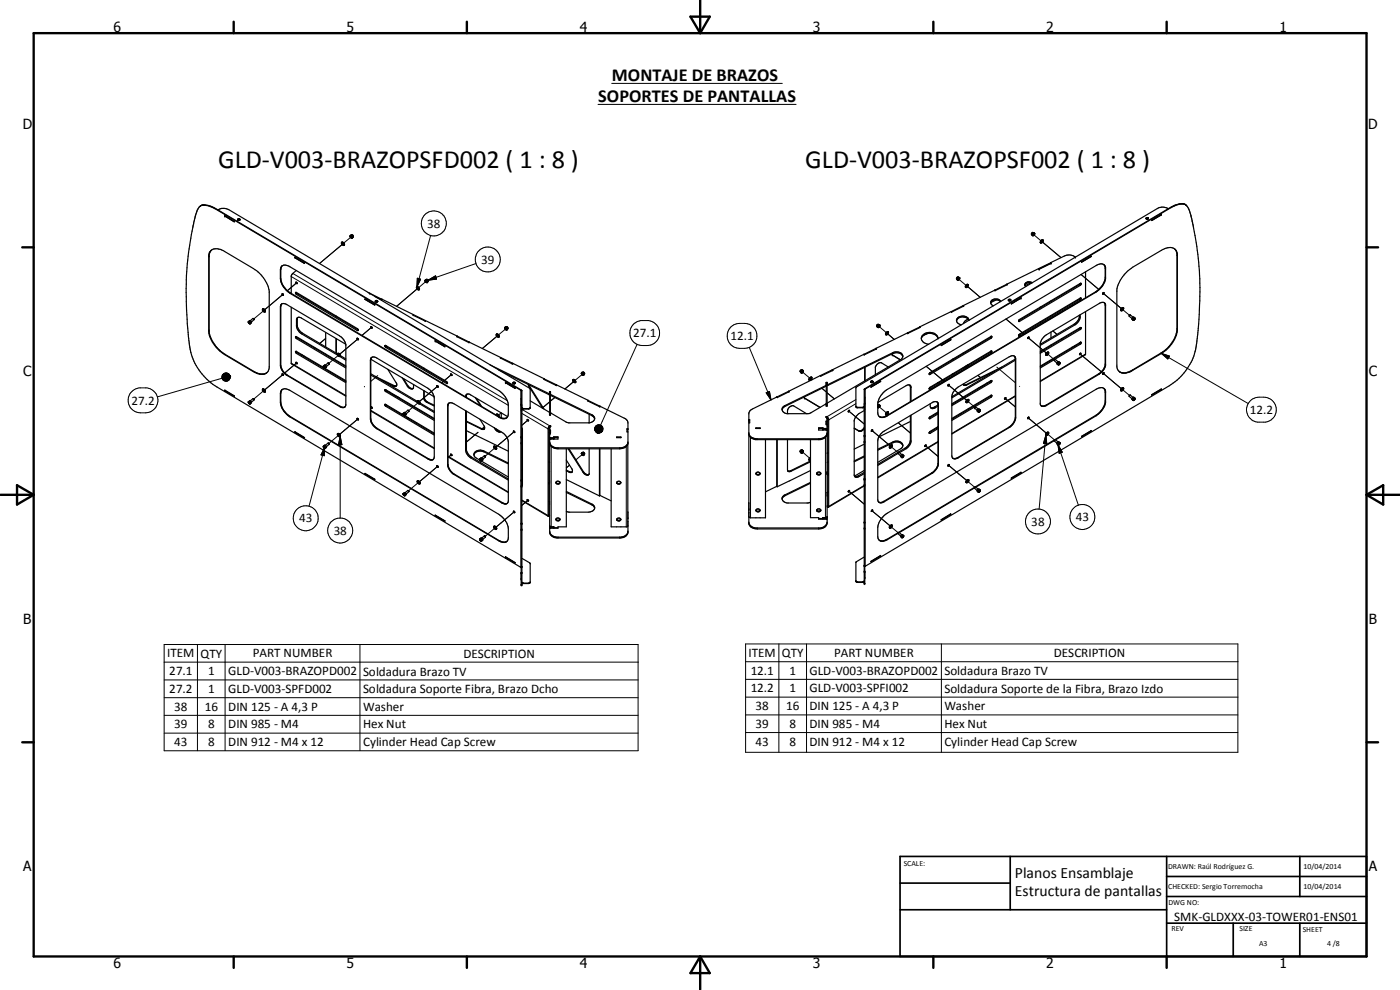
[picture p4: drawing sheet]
<svg xmlns="http://www.w3.org/2000/svg" width="420mm" height="297mm" viewBox="0 0 420 297" stroke-linecap="round" stroke-linejoin="round" font-family="sans-serif">
<defs><g id="words">
<g font-size="7.9">
<text x="65.4" y="50.5">GLD-V003-BRAZOPSFD002 ( 1 : 8 )</text>
<text x="241.7" y="50.4">GLD-V003-BRAZOPSF002 ( 1 : 8 )</text>
</g>
<g font-size="5.5">
<text x="183.6" y="24.3">MONTAJE DE BRAZOS</text>
<text x="179.5" y="30.6">SOPORTES DE PANTALLAS</text>
</g>
<g font-size="4.7">
<text x="304.6" y="263.5">Planos Ensamblaje</text>
<text x="304.6" y="268.9">Estructura de pantallas</text>
</g>
<g font-size="4.2">
<text x="34" y="9.6">6</text>
<text x="104" y="9.6">5</text>
<text x="174" y="9.6">4</text>
<text x="244" y="9.6">3</text>
<text x="314" y="9.6">2</text>
<text x="384" y="9.6">1</text>
<text x="6.8" y="38.7">D</text>
<text x="410.6" y="38.7">D</text>
<text x="7" y="112.9">C</text>
<text x="410.8" y="112.9">C</text>
<text x="7" y="187.1">B</text>
<text x="410.8" y="187.1">B</text>
<text x="7" y="261.4">A</text>
<text x="410.8" y="261.4">A</text>
<text x="34" y="290.4">6</text>
<text x="104" y="290.4">5</text>
<text x="174" y="290.4">4</text>
<text x="244" y="290.4">3</text>
<text x="314" y="290.4">2</text>
<text x="384" y="290.4">1</text>
</g>
<g font-size="3.9">
<text x="128.2" y="68.3">38</text>
<text x="144.4" y="79.2">39</text>
<text x="190" y="101.2">27.1</text>
<text x="219.2" y="102.1">12.1</text>
<text x="39.4" y="121.4">27.2</text>
<text x="375.1" y="124.2">12.2</text>
<text x="89.8" y="156.8">43</text>
<text x="100.1" y="160.4">38</text>
<text x="309.5" y="157.7">38</text>
<text x="322.8" y="156.4">43</text>
<text x="50.2" y="197.3">ITEM</text>
<text x="60.2" y="197.3">QTY</text>
<text x="75.9" y="197.3">PART NUMBER</text>
<text x="139.1" y="197.3">DESCRIPTION</text>
<text x="224.7" y="197.1">ITEM</text>
<text x="234.6" y="197.1">QTY</text>
<text x="250.3" y="197.1">PART NUMBER</text>
<text x="316.3" y="197.1">DESCRIPTION</text>
<text x="50.8" y="202.6">27.1</text>
<text x="62.4" y="202.6">1</text>
<text x="68.5" y="202.6">GLD-V003-BRAZOPD002</text>
<text x="109" y="202.7">Soldadura Brazo TV</text>
<text x="225.3" y="202.5">12.1</text>
<text x="236.9" y="202.4">1</text>
<text x="242.9" y="202.5">GLD-V003-BRAZOPD002</text>
<text x="283.4" y="202.6">Soldadura Brazo TV</text>
<text x="50.8" y="207.9">27.2</text>
<text x="62.4" y="207.9">1</text>
<text x="68.5" y="207.9">GLD-V003-SPFD002</text>
<text x="109" y="208">Soldadura Soporte Fibra, Brazo Dcho</text>
<text x="225.3" y="207.8">12.2</text>
<text x="236.9" y="207.8">1</text>
<text x="242.9" y="207.8">GLD-V003-SPFI002</text>
<text x="283.4" y="207.9">Soldadura Soporte de la Fibra, Brazo Izdo</text>
<text x="52.3" y="213.3">38</text>
<text x="61.5" y="213.3">16</text>
<text x="68.5" y="213.3">DIN 125 - A 4,3 P</text>
<text x="109" y="213.4">Washer</text>
<text x="226.8" y="213.1">38</text>
<text x="235.9" y="213.1">16</text>
<text x="242.9" y="213.1">DIN 125 - A 4,3 P</text>
<text x="283.4" y="213.1">Washer</text>
<text x="52.3" y="218.6">39</text>
<text x="62.4" y="218.6">8</text>
<text x="68.5" y="218.6">DIN 985 - M4</text>
<text x="109" y="218.6">Hex Nut</text>
<text x="226.8" y="218.4">39</text>
<text x="236.9" y="218.4">8</text>
<text x="242.9" y="218.4">DIN 985 - M4</text>
<text x="283.4" y="218.4">Hex Nut</text>
<text x="52.3" y="223.9">43</text>
<text x="62.4" y="223.9">8</text>
<text x="68.5" y="223.9">DIN 912 - M4 x 12</text>
<text x="109" y="223.9">Cylinder Head Cap Screw</text>
<text x="226.8" y="223.7">43</text>
<text x="236.9" y="223.7">8</text>
<text x="242.9" y="223.7">DIN 912 - M4 x 12</text>
<text x="283.4" y="223.8">Cylinder Head Cap Screw</text>
<text x="352.4" y="276.3">SMK-GLDXXX-03-TOWER01-ENS01</text>
</g>
<g font-size="2.4">
<text x="271.2" y="259.7">SCALE:</text>
<text x="350.6" y="260.8">DRAWN: Raúl Rodríguez G.</text>
<text x="391.2" y="260.6">10/04/2014</text>
<text x="350.6" y="266.9">CHECKED: Sergio Torremocha</text>
<text x="391.2" y="266.7">10/04/2014</text>
<text x="350.6" y="271.4">DWG NO:</text>
<text x="351.6" y="279.3">REV</text>
<text x="372" y="279.4">SIZE</text>
<text x="391" y="279.6">SHEET</text>
<text x="377.9" y="283.8">A3</text>
<text x="398.3" y="283.8">4 /8</text>
</g>
</g></defs>
<g fill="none" stroke="#000" stroke-width=".3">
<path d="M179.5 31.3h59.4M183.6 25h51.2M62.8 77h-.2M64.7 62.6l-.1 .1M103 73.1l-7.1 6M105.5 71l-2.3 1.9M129.2 70.7l-4.1 15.4M142.8 79.1l-14.3 5M310.1 70.3l2.3 1.9M312.6 72.4l5.8 4.9M351.3 62.2l.1 .1M353.2 76.6l.1 .1"/>
<path d="M354.9 61.1l.1 .1M62.8 99.1h-.2M74.6 96.4l.5 .4M75.1 96.9l-.1 .3-.2-.1-.2-.6 .4 .1 .1 .6M79.2 93.1l-3 2.6M84.3 80.9l-.2 .1M84.3 83.5l-.2 .1M84.3 91.9l-.2 .1M85 88.3h.1M85 88.3l-5.6 4.6 1.6-1.2M85 88.3l-.2 .1M87.2 87.9l-.2 .1"/>
<path d="M87.4 83l65.2 38.6M87.9 82l64.4 38.2M89 84.9l-2.7 2.3 2.5-2.2M89.2 97.7l-.2 .1M89.2 95.8l-.2 .1M89.2 88.1l-.2 .2M90.8 99.9l-.3 .3M103.7 96.5l-.2 .1M107.4 98.9l-.2 .2M111.5 98.2l-2.8 2.4 2.6-2.3M125.3 83.5l.9 .3-1.1 2.3zM125.5 86.4l-6.5 5.5"/>
<path d="M128 84.3l-2.3 2M128.5 84.1l2.2-1.3 .3 .9zM151.9 98.6l-2.3 1.9M190.2 97.2l.8-.6a6 6 0 0 1 4.6-.2 3.8 3.8 0 0 1 2.3 4.2 3.8 3.8 0 0 1-3.7 3.1 4.1 4.1 0 0 1-5.2-3.5v-.5a3.2 3.2 0 0 1 1.2-2.5zM219.4 98a5.1 5.1 0 0 1 4.5-.9 3.7 3.7 0 0 1 3.2 3.9 3.7 3.7 0 0 1-3.7 3.5 4.4 4.4 0 0 1-4.3-1.3 3.8 3.8 0 0 1 .3-5.2zM263.7 97.8l2.3 2M266.1 99.9l2.3 2-2.2-1.9M276 98.1l.1 .2M287.6 83.7l2.3 1.9M289.1 91.7l.1 .1M290.1 85.7l4.1 3.5M301.9 95.7l5.4 4.5"/>
<path d="M302.2 85.3l.1 .1M305.8 96.2l.2 .2M316 99.3l1.2 1M322.4 97.2l.3 .3M323.9 94.9l.3 .2M323.9 85.4l.3 .2M323.9 98.7l.3 .2M323.9 89.8l.3 .2M324.4 82.3l5.3 4.5M328.8 87.5l.2 .1M331 87.9h.1M331 87.9l5.5 4.6z"/>
<path d="M331.7 83.2l.1 .1M331.7 80.5l.1 .1M331.7 91.6l.1 .1M336.8 92.8l2.2 1.8M340 96l.1 .1M340.1 95.9l.2-.4h.3l-.2 .5h-.3M340.6 95.4l-.4 .1-.2 .5M353.2 98.7l.1 .1M39.3 117.7l1.5-1.1a6 6 0 0 1 4.2 0 3.8 3.8 0 0 1 2.3 4.2 3.8 3.8 0 0 1-3.7 3.1 4.4 4.4 0 0 1-4.3-1.4 3.8 3.8 0 0 1 0-4.8zM66.6 113.1l2.4-.3-2.4 .6zM66.6 113.4l2.4-.6-2.3 .8zM66.6 112.9h2.4"/>
<path d="M66.6 112.8h2.4l-2.4 .3zM66.6 113.5l-19.4 5.6M66.6 112.7h2.4M66.7 113.6l2.3-.8-2.2 1zM66.7 112.6l2.3 .2h-2.4zM66.8 113.8l2.2-1-2 1.2zM66.9 112.4l.2-.3 1.9 .7zM66.9 112.4l2.1 .4-2.3-.2zM67 114l2-1.2-1.8 1.4zM67.1 112.1l.2-.1 1.7 .8zM67.2 114.2l1.8-1.4-1.5 1.5zM67.3 112l.3-.1 1.4 .9z"/>
<path d="M67.5 114.3l1.5-1.5-1.3 1.6zM67.5 106.3l-.1 .1M67.6 111.9h.2l1.2 .9zM67.8 111.9l1.2 .9zM68.1 111.9l.9 .9zM68.4 112l.6 .8zM68.6 112.1l.4 .7zM68.8 112.3l.2 .5zM69 112.8l-1 1.6h-.3zM69 112.8l-.8 1.5-.2 .1zM69 112.8l-.5 1.4-.3 .1zM69 112.8l-.5 1.4z"/>
<path d="M69 112.8l-.3 1.2zM69 112.8l-.1 1zM69 112.8v.8zM69 112.8v.5zM69 112.8l.1 .3zM76.1 111.4l-.1 .1M79.2 117.2l-3 2.5M84.3 118l-.2 .1M84.3 109.6l-.2 .1M85 112.3h.1M85 112.3l-5.6 4.7 1.6-1.3M85 112.3l-.2 .1"/>
<path d="M86.2 112.5l-.1 .1M87.4 109l16.4 9.7M89 108.9l-3.6 3 3.4-2.8M89.2 105.8l-.2 .2M89.2 101.4l-.2 .2M91.4 106.9l-.1 .1M94.5 104.3l-.2 .1M97.1 109.8l.5 .3-.1 .4-.4-.4v-.2h.3M97.4 109.9l.3 .6M97.7 101.6l-1.7 1.4M101.7 106.5l-3 2.5M107.5 101.6h.1"/>
<path d="M107.5 101.6l-5.5 4.7 1.5-1.3M107.5 101.6l-.2 .1M109.4 116l-.1 .1M111.3 107.9l-.1 .2M113.4 112.7l-2.1 1.7M116 117.3l-.2 .2M116 104.1l-.2 .2M117 117.6l-.2 .2M118.2 115.7l-.1 .1M121.5 113.8l-.2 .2M122.4 115.7l-.2 .2M127.3 119.3l-.1 .1"/>
<path d="M131.4 115.8h.1M134.2 114.9l-.2 .2M135.4 112.4l-2.8 2.5 2.7-2.3M140 118.8l-.3 .2M149.4 100.6l-4.6 4 4.6-3.9M156.4 117.3h.2M156.5 117.1l-.1 53.2M158.9 115.8l-.1 .2M164.7 118.1v.3M165.3 118.4v.3M166.5 119.3l-1.3 1.1M172.4 114.3l-2.9 2.4 2.9-2.4"/>
<path d="M174.9 112.2l-2.3 1.9M191.2 103.3l-11 24.3M224.9 104.2l6.5 15.8M229.9 117.9l1-.4 .5 2.5zM236.7 117.4l.1 .1M240.7 111.5l2.3 1.9M241.4 119.4l.2 .1M243.2 113.6l.5 .4-.5-.4M246.7 116.5l1.3 1.1M247.9 115.7v.2M248.2 117.9l2.2 1.8M248.4 115.4v.3"/>
<path d="M249.8 111l.2 .1M256.9 119.9l-8.7 5.1v.3M259.4 116.9h.1M259.5 116.7l.1 53.2M262.9 104.5l.1 .2M267.8 106.5l.1 .1M268 105.8v.2M273.2 116l.2 .2M277.9 109.9l5.5 4.6M278.9 116.5l.3 .3M278.9 112.1l.3 .2M284.6 115.4h.1"/>
<path d="M284.6 115.4l5.5 4.7zM290 115.4l.1 .1M290.1 109.8v.1M293.5 112.6l.7 .7M296.2 114.9l.1 .2M297.1 105.7l.3 .3M297.1 114.6l.3 .2M297.1 119l.3 .2M297.1 101.3l.3 .2M299.2 110.2l5.5 4.6M301.7 119.5l3 2.6-2.9-2.4M304.7 118.7l-19 11.3"/>
<path d="M304.7 107.6l.1 .1M305.8 100.6l.2 .2M306 115.9v.1M308.5 101.3h.1M308.5 101.3l5.5 4.6-2.3-1.9M308.5 101.3l.1 .1M314.3 106.1l2.2 1.9M317.5 109.3v.1M317.6 109.1l.5-.2a.36 .36 0 0 1-.1 .4 .36 .36 0 0 1-.5 0M318.1 108.8h-.3l-.3 .5M318.7 101.6l.1 .1M321.8 104.1l.1 .2"/>
<path d="M323.9 103.1l.3 .2M324.2 106.2l6.3 5.3-6.2-5.2M325.8 106.2l-13.6 8.1M329.8 112.1l.1 .2M331 111.9h.1M331 111.9l5.5 4.7zM331.7 117.6l.1 .1M331.7 109.3h.1M336.8 116.8l2.2 1.9M339.8 111l.1 .1M340.1 120a.34 .34 0 0 1 .1-.4 .34 .34 0 0 1 .4 .1l-.3 .4h-.2M340.6 119.5l-.5 .2-.1 .4"/>
<path d="M348.4 105.9l.2 .1M348.6 106l2.4 .8-.5 .9zM348.6 106l26 15.1M74.6 120.5l.4 .2 .1 .5M74.7 120.4l.4 .3v.5l-.5-.3zM84.3 120.6l-.2 .2M87.2 125l-.2 .1M97.1 133.9h.3M97.4 133.9h-.2a.28 .28 0 0 0 0 .4 .28 .28 0 0 0 .4 0v-.1M97.4 133.9l.3 .6M97.4 134.2l-.1 2.5-1-.2zM97.4 134.2l-4.7 17.7"/>
<path d="M101.7 130.6l-3 2.5M102 121.9l-.1 .1M102.1 130.9l.5 2.5h-1zM102.1 130.9v24.5M107.5 125.6h.1M107.5 125.6l-5.5 4.7 1.5-1.3M107.5 125.6l-.2 .2M111.3 123.1l19 11.3M111.3 125.6l-.1 .1M111.5 122.3l-.2 .1M113.2 128.5l-.1 .2M116 121.7l-.2 .2"/>
<path d="M121 124.1l.4 .1v.5l-.3-.2zM121 124l.4 .1 .2 .6M125.6 120.7l-3 2.5M125.9 120.4l5.5-4.6zM128.3 120.6l-.1 .2M128.6 137.6l-.2 .1M131.4 139.9h.1M134.4 136.9l18.2 10.7M134.4 121.7v.1M134.4 139.4v.1M135.4 136.5l-1 .8 .9-.7M140 134.9l-.3 .1"/>
<path d="M141.5 137.2l-.2 .2M143.5 129.7l-3.5 2.9M144 137.7l.6 .4M144 137.7a.41 .41 0 0 0 .1 .5 .41 .41 0 0 0 .5 0M144 137.7h.3l.3 .4M144.6 128.6l-.2 .1M144.6 138.1v.1M144.6 138.2v.1M145.2 135.3v.3M145.4 128.1l-.7 .6M148.6 134.3l-3 2.6M148.7 128.7l-.1 .1"/>
<path d="M148.9 134.1l5.5-4.6zM149.4 124.7v.1M149.8 125.1h-.1M150.4 123.9l-.8 .6M154.4 129.5h.1M156.4 131.1h.2M156.4 132.8h.2M156.4 133.2h.2M156.4 131.4h.2M156.4 123.3h.2M156.4 121.5h.2M156.6 122.8l8.4 5v.2"/>
<path d="M156.6 124l7.9 4.7 .2-.2M157.1 122.6v.1M158.4 126.1l-1.8 1.5 1.7-1.4M158.6 122.6v.1M165 120.6l-2.2 1.8M165.1 131.3v.3M165.4 131.6v.1M165.4 133.9v24.2M167.5 134.4v.3M170.9 139.6l-.9 .8M174.9 136.2l-2.1 1.8M177.7 124.5v.2"/>
<path d="M178.5 128.5l.7 1.3zM178.5 128.8l.7 1zM178.5 129l.7 .8zM178.6 128.2l.6 1.6-.7-1.3zM178.6 129.3l.6 .5zM178.7 128l.5 1.8-.6-1.6zM178.8 129.5l.4 .3zM178.8 127.8l.3-.2 .1 2.2zM178.8 127.8l.4 2-.5-1.8zM179 129.7l.2 .1zM179.1 127.6l.2-.1-.1 2.3zM179.2 127.5v2.3"/>
<path d="M179.2 129.8l.5 .1zM179.2 129.8l.8 .1zM179.2 129.8h1zM179.2 129.8l1.3-.1zM179.2 129.8l1.5-.3zM179.2 129.8l1.6-.5zM179.2 129.8l1.7-.8-.1 .3zM179.2 129.8l1.8-1.1-.1 .3zM179.2 129.8l1.8-1.3v.2zM179.3 127.5l.3-.1-.4 2.4zM179.6 127.4h.3l-.7 2.4zM179.9 127.4l.2 .1-.9 2.3z"/>
<path d="M180.1 127.5l.3 .1-1.2 2.2zM180.4 127.6l.2 .2-1.4 2zM180.6 127.8l.2 .2-1.6 1.8zM180.8 128l.1 .2-1.7 1.6zM180.9 128.2l.1 .3-1.8 1.3zM186 134.4v.3M187.9 134v24.1M225.2 131.2v24.2M227.2 131.7v.2M235.5 121.7v.3M240.7 135.5l2.3 2M243.2 137.6v.1"/>
<path d="M245.7 131.7v.2M247.7 128.8v.2M247.7 131.2v24.1M248.1 128.6v.2M254.8 123.4l4.6 3.8M256.9 121.1l-8.2 4.9-.3-.2M257.4 122.2v.1M257.6 129.2l.2 .2M258.9 122.2v.1M259.4 132.8h.1M259.4 131.1h.1M259.4 132.5h.1"/>
<path d="M259.4 130.7h.1M259.4 122.9h.1M259.4 121.2h.1M261.6 129.1h.1M261.6 129.1l5.5 4.6-2.3-1.9M261.6 129.1l.1 .1M263.7 121.9l2.3 1.9M266.1 124l.5 .4-.4-.4M266.2 124.7l.1 .1M267.4 134l2.2 1.8M268 132.6v.2M269.7 127l3.5 2.9"/>
<path d="M270.7 136.9l-.1 .4M271.2 136.7a.38 .38 0 0 1-.1 .4 .38 .38 0 0 1-.5 0l.1-.2M271.2 136.7l-.5 .2M271.2 136.6l-.5 .3M271.6 134.5l.3 .2M273.2 132.1l.2 .2M277.7 133.7l3.8 3.2M278.9 125.4l.3 .2M278.9 129.8l.3 .2M280.4 122.1l.3 .2M281.5 132.5l-18.1 10.7M281.5 121.3l.1 .2"/>
<path d="M281.5 139l.1 .1M284.6 139.5h.1M284.6 139.5l5.5 4.6zM287.4 137.3l.2 .1M290.4 120.3l2.2 1.9M293.7 123.2l.5-.1-.4 .6zM294.2 123a.53 .53 0 0 0-.6 .6M302.8 128.2l.1 .1M304.7 125.3h.1M308.5 125.3h.1M308.5 125.3l5.5 4.7zM313.9 130.6l.2 2.5-.9-.1z"/>
<path d="M313.9 130.6l-2 22.1M314 121.5l.1 .1M314.3 130.2l2.2 1.8M317.5 133.3v.1M317.5 133.5l1.3 2.2-.9 .3zM317.5 133.3v.2M317.5 133.5l6.1 18.1M317.9 132.9l-.4 .4M318 132.8a.38 .38 0 0 1 0 .5 .38 .38 0 0 1-.4 .1M318.1 132.8h-.3l-.3 .5M328.8 124.6l.2 .2M331.7 120.3l.1 .1"/>
<path d="M340 120.1h.1M375.3 120.2a5.5 5.5 0 0 1 6.5 0 3.8 3.8 0 0 1 1.1 3.9 3.8 3.8 0 0 1-3.1 2.6h-2.4a3.8 3.8 0 0 1-3.1-2.6 3.8 3.8 0 0 1 1-3.9zM121 148.1l.4 .1 .2 .4a.35 .35 0 0 1-.5 0 .35 .35 0 0 1 .1-.5l.4 .5M125.6 144.7l-3 2.5M125.9 144.5l5.5-4.6zM136.4 142.3l-.1 .1M148.6 158.4l-3 2.5M148.9 158.2l5.5-4.7zM150.7 150.8l-.1 .1M154.4 153.5h.1M156.4 158.7h.2M156.4 157h.2"/>
<path d="M156.4 145.8h.2M156.4 144h.2M156.4 159.1h.2M156.4 146.1h.2M156.4 157.4h.2M156.4 144.4h.2M156.6 150l7.9 4.7 .2-.2M158.4 150.1l-1.8 1.5 1.7-1.4M164.7 154.4l.3 .2M164.7 144.9v.3M165 144.6l-.3 .2M165.1 158.1v.2"/>
<path d="M170.9 141.5l-.1 .1M175.1 141.6l-.1 .1M177.7 151.3v.2M227.2 158.4v.3M235.5 148.5v.3M237.2 141.3l.2 .1M245.7 158.4v.3M248.1 155.3v.3M248.2 141.9l.2 .2M248.4 142.2v.3M248.4 151.7l-.2 .1M254.8 147.4l4.6 3.9-4.5-3.8"/>
<path d="M257.6 142.7l.3 .3M259.4 145.6l-10.7 6.3-.3-.1M259.4 158.7h.1M259.4 158.4h.1M259.4 157h.1M259.4 156.6h.1M259.4 143.6h.1M259.4 145.8h.1M259.4 145.4h.1M259.4 144h.1M261.6 153.2h.1M261.6 153.2l5.5 4.6z"/>
<path d="M265.2 150.4l.2 .1M267.4 158l2.2 1.9M279.6 141.9l.1 .1M290.4 144.4l2.2 1.8M293.7 147.3l.5-.2a.38 .38 0 0 1-.1 .4 .38 .38 0 0 1-.5 0zM294.2 147l-.5 .2-.1 .5M144 161.7h.2M144 161.7a.36 .36 0 0 0 .1 .5 .36 .36 0 0 0 .5 0l-.2-.4-.2-.1M144.2 161.7h.1M144.3 161.8l.3 .5M149.8 162.2l-.1 .1M156.4 170h.2"/>
<path d="M156.4 171.7h.2M156.4 172.1h.2M156.4 170.3h.2M156.4 175.4h.2M157.1 175v.1M158.6 175v.1M167.5 161.2v.2M186 161.2v.2M257.4 174.6v.2M258.9 174.6v.2M259.4 169.9h.1M259.4 171.4h.1"/>
<path d="M259.4 171.7h.1M259.4 169.6h.1M259.4 175h.1M266.2 161.8l.1 .1M270.7 160.9l-.1 .4M270.7 161.3h.1M270.7 160.9v.4M270.8 160.8l.4-.1v.2l-.5 .4M271.2 160.7l-.5 .2M49.3 193.4h142.2v31.9h-142.2zM49.3 198.7h142.2M59.3 193.4v31.9"/>
<path d="M67.6 193.4v31.9M108 193.4v31.9M223.8 193.2h147.7v32.5h-147.7zM223.8 198.5h147.7M233.8 193.2v32.5M242.1 193.2v32.5M282.5 193.2v32.5M49.3 204h142.2M49.3 209.3h142.2M49.3 214.6h142.2M49.3 220h142.2M223.8 203.8h147.7"/>
<path d="M223.8 209.2h147.7M223.8 214.5h147.7M223.8 219.8h147.7"/>
<circle cx="130.2" cy="67" r="3.8"/>
<circle cx="146.4" cy="77.8" r="3.7"/>
<circle cx="91.8" cy="155.5" r="3.8"/>
<circle cx="102.1" cy="159.2" r="3.8"/>
<circle cx="311.5" cy="156.5" r="3.8"/>
<circle cx="324.8" cy="155.1" r="3.7"/>
</g>
<g fill="none" stroke="#000" stroke-width=".35">
<path d="M60.1 61.8l-.1 .1M60.2 61.8a8.3 8.3 0 0 0-1.9 4.5l-.3 1.3a106.5 106.5 0 0 0-1.2 35 17 17 0 0 0 8.3 13.5l91.3 54.2M60.3 61.7l-.2 .1M61.2 61.6l-1 .2M61.3 61.5l1.4 .2 2 .9 91.9 54.6v58.2h-.2v-58.2l-91.8-54.5-2-.9-1.4-.2M61.3 61.5l-1 .2M61.3 61.5l-.1 .1M63.2 75.3l-.4 1.2v23a10.3 10.3 0 0 0 4.7 6.8l8.6 5.1a3.6 3.6 0 0 0 4 .4M63.4 75.1a3.6 3.6 0 0 1 4 .3l8.6 5.2a10.2 10.2 0 0 1 4.8 6.8v23a2.42 2.42 0 0 1-3.8 1.6l-9.6-5.6a10.6 10.6 0 0 1-4.8-6.8v-23l.2-.7zM65.4 63a2.99 2.99 0 0 1 3.3-.1l90.3 53.6 .1 .3v5.5M67.5 64.7l2.8 1.8zM71.3 66l.3-.3 .4 .3"/>
<path d="M71.8 65.9l-.4 .1 .2 .1M71.8 65.9v.1M71.8 66v.1M72 66l-.1-.3-.6 .1 .1 .3h.4M72 66l-.2 .1M84.5 79.9l-.2 .7a9 9 0 0 0 .3 4.4l.2 .3a6.4 6.4 0 0 0 2.4 2.6l63.2 37.5M84.7 79.8l1-.3 1 .3 63 37.4a6.1 6.1 0 0 1 2.9 4.3v2.7l-.3 .8M84.7 79.8l-.5 .6-.1 3.2a6.3 6.3 0 0 0 2.9 4.4l62.7 37.1a1.78 1.78 0 0 0 2.6-.1M88.5 77.2l2.9 1.8zM88.5 77.3h.1M102.5 72.7a.54 .54 0 0 1 .7 .2 .54 .54 0 0 1-.1 .8 .76 .76 0 0 1-.6-1zM102.6 72.7l.5 .2 .2 .6"/>
<path d="M102.7 73l.3 .1v.3zM102.8 72.9h.1M102.8 72.9l.3 .4M105.1 71.1l.1 .1M105.1 71.1l.3 .2M105.2 70.6l-.1 .5M105.2 70.6l.1 .1M105.2 70.9l.1 .3M105.2 70.9l.2 .3M105.3 70.9l.2 .2M105.3 70.8l.4 .5-.3 .1M105.3 71.2l.1 .1"/>
<path d="M105.3 71.3l.1 .1M105.4 71.3l.3 .2M105.4 71.2h.1M105.4 70.5l-.2 .1M105.4 70.5l.5 .1v.5M105.4 70.5l.3 .2M105.5 71v.2M105.5 71.1v.2M105.6 70.8h-.4l-.1 .2M105.6 70.8l.2 .4M105.7 70.7l.2 .4M105.7 70.7l-.1 .1"/>
<path d="M105.8 71.2l-.1 .3M105.9 71.1l-.2 .4M105.9 71.1l-.1 .1M309.7 70.4l.1 .2M309.8 70.1l.1 .1M309.9 70.4l-.1 .2M309.9 70.2v.2M310 70.4l.2 .3M310 70.5l.4-.3-.2 .4M310 70.3v.1M310.1 69.8a.36 .36 0 0 0-.5 .1 .36 .36 0 0 0 .1 .5M310.2 70.1l.3 .1-.4 .4z"/>
<path d="M310.2 69.8h.1M310.2 69.8l.3 .3v.3M310.3 69.9h-.3l-.3 .5M310.3 69.9l-.4 .3M310.3 69.9l.2 .1M310.4 70.5l-.4 .2-.2-.1M310.5 70h.1M312.6 72.3l.3 .1-.3 .3zM312.8 72.3l-.3 .3M313 72a.64 .64 0 0 0-.8 .9M313 72a.61 .61 0 0 1-.1 .7 .61 .61 0 0 1-.6 .2M313 72l-.6 .3-.1 .6"/>
<path d="M315.3 78.9l-3.6 1.7M315.3 78.9l.1 .1M315.3 78.8v.1M315.4 79l-3.5 1.8-.2-.2M315.4 79l-3.6 1.8-.1-.2M322.7 77.1a3.3 3.3 0 0 0-3.3-.3l-4.1 2M327.4 77h.1M327.4 76.8v.2M327.4 77l-2.8 1.7M327.5 77l-2.9 1.7M331.3 79.4l.4 .9v3.2a6 6 0 0 1-2.9 4l-62.6 37.2-1.3 .5-1-.2M343.9 65.6l.2-.3h.4l.2 .1-.2 .3"/>
<path d="M343.9 65.6l.3 .2M343.9 65.5v.1M344 65.5l.7 .1M344.5 65.7l-.3 .1M344.5 65.7l-.3-.2v.3M345.6 66l2.9-1.7zM350.6 62.7a3 3 0 0 0-3.3-.1l-90.3 53.5-.1 .2v5.8l.3 .2h1.8l.4-.4M352.5 74.7l.3 .2M352.8 74.9l.4 1.3v22.9a10.1 10.1 0 0 1-4.8 6.8l-8.6 5.1a4 4 0 0 1-3.7 .6M352.8 74.9a3.2 3.2 0 0 0-4.2 .2l-8.7 5.1a10.1 10.1 0 0 0-4.7 6.8v23l.2 .7 .6 .8M352.8 74.9l.5 1.3v23a10.2 10.2 0 0 1-4.7 6.8l-8.7 5.1a3.4 3.4 0 0 1-4 .4M356 61.6a3.9 3.9 0 0 0-4.1 .5l-92.4 54.7v58.3h-.1v-58.3l91.9-54.6a4.1 4.1 0 0 1 4.8-.5 15.8 15.8 0 0 1 1.9 5.7 108 108 0 0 1 .8 37.6 17.6 17.6 0 0 1-7.9 10.7l-91.4 54.3"/>
<path d="M74.6 96.4l.4-.2 .5 .6-.6 .4-.4-.5zM74.7 96.8l.1-.2 .1 .4M74.7 96.8l.2 .2M74.9 96.7l-.2 .1M75 96.9l-.1 .1M76 95.5l-.9 .7M76 95.5l.1 .1M76.1 95.6l.2 .2M76.2 95.7l.1 .1M76.3 95.8l-.8 .8M78.8 92.8h.4M79 93l.4 .3"/>
<path d="M79 93v.3h.4M79.3 92.8l.3 .7M79.3 92.8l-.4-.1-.1 .5 .4 .4 .4-.1M79.3 92.8l.4 .4-.1 .3M84.4 91.4l-.1 18.5a4.1 4.1 0 0 0 1.9 2.6l16.1 9.5 1.2 .1M84.5 91.2l-.4 .8v17.7a4.2 4.2 0 0 0 2 2.9l15.8 9.4a1.09 1.09 0 0 0 1.1 .4 1.09 1.09 0 0 0 .8-.8v-18.2a4.3 4.3 0 0 0-1.9-2.6l-16.1-9.6-.8-.1-.5 .1M84.7 88.1l.4 .4M84.7 88.1l.1 .4h.3M87.4 92.2v16.9M88.7 87.8h.3l18.2 10.8 .3 .6-18.5-10.9zM88.7 87.8h.1M88.9 81.2l-1.2 1-.3 .6v5.2"/>
<path d="M88.9 87.8l.3 .3 18.2 10.8M89.4 95.2l-.4 .7a4.5 4.5 0 0 0 .4 3.1l1.1 1.2 10.9 6.4M89.4 95.2l-.2 2.7 1 1.7 11 6.6M89.4 95.2l.8 .1 13.6 8M97.7 93v.2M97.7 99.7v4.4M100.8 94.8v.2M101 94.9v.2M107.4 98.9l.1 .1M109.5 89.8h.1M109.5 89.8l3 1.7M109.6 89.8l2.9 1.7"/>
<path d="M109.6 89.7v.1M110.4 87.8l.6 .2M110.9 88h.1M111 88l3.6 1.8-.1 .1M111.3 98l.4 .4h-.2zM112.6 89l1.9 .9M113.2 90.6l-.3 .1M113.2 90.6l-.2-.2-.1 .3M113.3 90.4l-.7 .1M113.4 90.5l-.2-.3h-.4l-.2 .2 .3 .3M113.4 90.4v.1M113.4 90.5l-.3 .2"/>
<path d="M114.5 89.9l.1-.2 9.5 4.7M124.1 94.4l-.2 .2 3.6 1.7 .2-.1M124.1 94.4l3.6 1.8M125 86.1h.4l.4 .3v.6M125.1 86a.56 .56 0 0 1 .6 .4 .56 .56 0 0 1-.2 .6 .62 .62 0 0 1-.4-1zM125.2 86.3l.1 .3 .3 .1M125.3 86.3l.3 .4M125.3 86.3h-.1M127.5 84.2l.1 .2M127.6 84.4l.1 .1M127.6 84.2l.5 .2-.1 .4M127.6 84.1h.1"/>
<path d="M127.7 84l.3 .1M127.7 96.2l9.5 4.6M127.7 84.3v.1M127.7 84l-.1 .4M127.7 84.5v.1M127.7 84.4l.3 .2M127.7 84.2l.3 .3M127.7 84.4v.1M127.7 84.5l.1 .1M127.7 84.6l.2 .1M127.8 84.7l.2 .1M127.9 84.7l.1 .1"/>
<path d="M127.9 83.9l-.2 .1M127.9 84.3l.1 .2M127.9 83.9h.1M128 83.9h.1M128 84.5v.1h-.3M128 83.8l-.1 .1M128 84.8h.2M128 84.1l.3 .5M128.1 83.8l.5 .4-.3 .4M128.1 83.8h-.1M128.1 83.9l.3 .6M128.2 84l-.2 .1"/>
<path d="M128.3 84.6l-.1 .2M128.4 84.5l-.2 .3M128.4 84.5h.1M151.5 98.6l.2-.3 .3 .3M151.5 98.6l.1 .1M151.6 98.2l.4 .1M151.6 98.2h.4l.3 .4M151.6 98.2l-.1 .4M151.6 98.7l.3 .2M151.6 98.7l.3 .3M151.7 98.4l.2 .2M151.7 98.5l.1 .3"/>
<path d="M151.7 98.4l-.1 .1M151.7 98.4l.3 .4M151.7 98.6l.1 .2M151.8 98.8h.1M151.9 98.1l.4 .1v.4M151.9 98.9h.1M152 98.7l-.1 .1M152 98.8h-.1M152 99h.1M152 98.3l.1 .3M152 98.6v.3M152.1 99h.1"/>
<path d="M152.1 98.6l.1 .2M152.1 98.2l-.1 .1M152.2 98.8l-.1 .2M152.3 98.6l-.2 .4M152.3 98.6l-.1 .2M263.2 98l.1 .2M263.3 98.2l.3 .1M263.3 97.7l-.1 .3M263.3 97.7l.2 .1M263.5 97.8l-.2 .4M263.6 98.3h.1M263.6 98v.1"/>
<path d="M263.6 98l.3-.4 .1 .4M263.6 97.8l-.1 .4 .4-.1M263.6 98.1h.1M263.7 97.4l-.5 .1v.5M263.7 97.4l-.4 .3M263.7 97.4h.1M263.7 97.4l.2 .1M263.8 97.4h.1M263.8 97.7h.1M263.8 97.4l.3 .2M263.9 97.7l-.1 .4-.2-.1M263.9 97.5l-.4 .3"/>
<path d="M263.9 97.5l.2 .1M263.9 97.8l-.2 .3M263.9 97.8l-.3 .2M263.9 98l-.3 .3M264 98l-.1 .1M264.1 97.8l-.2 .2M264.1 97.6v.2M266.4 99.8l-.3 .4M266.4 99.8l-.1 .4h-.2M266.6 99.6l-.5 .1-.3 .6 .5 .1 .3-.8a.65 .65 0 0 0-.7 .9M272.4 99.9l.2 .1M272.4 99.9l-22.6 11.1"/>
<path d="M276 98.1l-3.6 1.8M276 98.1l.1 .2-3.6 1.7-.1-.1M285.7 93.6l-.2-.1-9.5 4.6M287.1 96.3a2.16 2.16 0 0 1 3.7-.2 2.04 2.04 0 0 0-1.9-1.3 2.04 2.04 0 0 0-1.8 1.3l.3 .8 1.2 .6M287.2 83.7l.1 .3M287.3 83.4l-.1 .3M287.3 84l.2 .1M287.3 83.4l.1 .2M287.3 83.8v.1M287.4 83.6l-.1 .4M287.6 83.7l.3-.1-.2 .3zM287.6 83.9h.1"/>
<path d="M287.6 83.2l-.3 .2M287.6 83.2l-.4 .1v.4M287.6 83.5l-.1 .6M287.6 83.4v.1M287.7 83.2l.3 .5-.5 .4M287.7 83.2h-.1M287.7 83.2l.1 .1-.4 .3M287.9 83.3l.2 .1M287.9 83.6h-.2l-.1 .3M287.9 83.7l-.4 .3M288.1 83.4l-.5 .1M288.1 83.4l-.5 .5"/>
<path d="M289.1 91.7l-3.6 1.8 .2 .1M289.1 91.7l.2 .1-3.6 1.8M290.1 85.6l.3 .1-.4 .3zM290.4 85.7l-.4 .3M290.4 85.3h.1M290.4 85.3a.55 .55 0 0 1 .1 .7 .55 .55 0 0 1-.7 .2M290.4 85.3l-.6 .4v.5M290.4 85.3l-.5 .4-.1 .5M290.6 95.9a1.66 1.66 0 0 0-1.5 1.2M298.6 87l-9.5 4.7M299 90l-1.6 .8M299 90l1.3 .5"/>
<path d="M299 90l-1.1 .2-.6 .7M300.3 90.4a1.82 1.82 0 0 0-2.8-.1 .96 .96 0 0 0 .6 1.4M302.2 85.3l.1 .1-3.6 1.8-.1-.2M302.6 90.1l.3 .2M302.8 90.2l.1-.2 .3 .2M303.2 90.2l-.4 .1M303.3 90v.1M303.3 90l-.7 .1M303.3 90l-.4-.2-.3 .3M303.3 90l-.1 .2M303.5 91.1l2.9-1.8zM309.3 84.9l-1.7 .8"/>
<path d="M309.3 84.9l.3 .1M309.3 84.9a1.48 1.48 0 0 0-1.8 .7M309.8 84.9a1.24 1.24 0 0 0-1.3-.4 1.24 1.24 0 0 0-.9 1.1l.3 .4M311.7 80.6l-13.1 6.4M311.7 80.6h.1M312.2 92.1v.3M312.2 96.6v.2M312.4 92.1v.2M312.4 96.5v.2M315.4 90.2v.3M315.4 94.7v.2M315.4 99.6v1.8"/>
<path d="M323.9 94.6a3.2 3.2 0 0 1-1.5 2.6l-10.2 6.1M324.2 94.4a3.2 3.2 0 0 1-1.5 3.1l-10.5 6.1M324.3 85l-.4 .4-18.2 10.9M324.3 98.3l-.4 .4-11.7 7M324.3 89.4l-.2 .4-18.3 10.8M324.3 89.4l-18.3 10.8-.3 .4M324.3 85l.2 .2-.3 .4-18.2 10.8-.3-.1M324.3 85l-18.3 10.8-.3 .5M324.3 89.4l.2 .2-.3 .4-18.2 10.8-.2 .1v-.3M324.3 98.3l-12.1 7.1M324.3 98.3h.1M324.4 98.3h.1"/>
<path d="M324.4 98.3l-.2 .6-12 7.1M325.8 81.5v7.8M325.8 93.5v12.8l-13.6 8.2M331.2 87.8v.3l-.3 .1M331.2 87.8l-.3 .4M331.2 87.8l-.3 .3M331.4 90.8l.3 .6v18.1a3.9 3.9 0 0 1-1.9 2.6l-15.8 9.4-.8 .3h-.6M336.3 93v.1M336.3 93.1l.2 .1M336.4 93.1v.1M337 92.6l-.4 .4M337.1 92.3a.6 .6 0 0 1 0 .7 .6 .6 0 0 1-.7 .2"/>
<path d="M337.1 92.3l-.5 .2-.2 .5M337.1 92.3h-.3l-.5 .7M339 94.6l-.1 .2M339.1 94.5l-.2 .4 .8 .6M339.1 94.5l1 .7M339.1 94.5l-.1 .1M340.2 95.8l.2 .1M340.4 95.6l.1 .2M340.5 95.8l-.1 .1M340.5 95.8l-.2-.2-.1 .2 .2 .1M340.6 95.4l-.4-.3-.4 .4M340.6 95.4v.1"/>
<path d="M340.6 95.5l-.1 .4-.3 .2-.4-.3v-.3M67.5 117.1l2.8 1.8zM76 119.6l.1 .1M76 119.6l-.9 .7M76 119.6h.1M76.1 119.7l.1 .3-.7 .6M76.1 119.6l.1 .1M78.8 116.8l.6 .2 .1 .6M78.8 116.8a.63 .63 0 0 1 .7 .2 .63 .63 0 0 1 0 .6M78.8 116.8a.65 .65 0 0 0 .7 .8M79 117l.4 .4M79 117.1l.4 .3"/>
<path d="M84.7 116.9l.2-.1a2.05 2.05 0 0 1 2.1 .3l62.7 37.2a6.1 6.1 0 0 1 2.9 4.4v2.6a1.45 1.45 0 0 1-2.2 1.3l-63.7-37.7a6.2 6.2 0 0 1-2.6-4.1l.1-3zM84.7 116.9l-.2 .2a7.4 7.4 0 0 0-.1 4.2 6.2 6.2 0 0 0 2.8 3.7l62.6 37.2a2.33 2.33 0 0 0 2.3 .2M84.7 112.2l.4 .4M85 112.6h.1M85.1 112.5l-.4-.3 .3 .4M85.1 112.5l-.1 .1M87.4 109.1l.1 .1M87.5 109.2l16.3 9.7M88.7 105.5l.3 .5 14.8 8.8M88.7 105.5h.1M88.8 108.7l.3 .1 .1 .3-.4-.1zM88.9 105.4l8.2 4.9"/>
<path d="M88.9 101l-.2 .2 .3 .4 14.8 8.8M88.9 105.4l-.2 .1M88.9 101l14.9 8.8M88.9 105.4l.3 .4 14.6 8.7M88.9 101l.2 .3 14.7 8.7M90.7 106.5l-.2 .1M97.1 109.8l.3-.2a.54 .54 0 0 1 .5 .6l-.4 .3M97.1 109.9l.1 .4M97.1 109.8v.1M97.2 110.3l.3 .2M97.2 110.2l.1-.2 .1 .4M97.2 110.2l.2 .2"/>
<path d="M97.4 110.1l-.2 .1M97.5 110.2l-.1 .2M97.5 110.5l6.3 3.7M97.7 106.2v.3M98.5 108.9h.1M98.6 108.9l.1 .2M98.6 108.9v.1M98.7 109.1l.1 .1M98.8 109.1l-.3-.2-.9 .7M98.8 109.1l-.9 .9M100.8 101.6v4.3M101 101.6v4.4"/>
<path d="M101.2 106.2a.58 .58 0 0 0 .3 .6 .58 .58 0 0 0 .6 0M101.5 106l-.3 .2M101.5 106.5l.4 .2M101.5 106.3v.2M101.5 106l.5 .5 .1 .3M101.5 106.3l.4 .3M101.5 106.3l.3 .4-.3-.2M101.5 106.3h.1M101.5 106h-.1M101.5 106l.7 .7M102 107l1.8 1.1M102.1 106.8l-.1 .1"/>
<path d="M102.2 106.7l1.6 1M102.2 106.7l-.1 .1M103.7 114.4h.1M103.7 114.2l-.2 .1M107.1 101.5l.5 .4h-.3zM107.3 101.5l.3 .4M111.3 112.5l14 8.3M111.3 112.1l13.9 8.3M111.3 107.8l19 11.2M111.3 107.4l-.1 .7v17.6a4.2 4.2 0 0 0 1.9 3l15.3 9a1.05 1.05 0 0 0 1.2 .4 1.05 1.05 0 0 0 .7-1v-17.9a4.1 4.1 0 0 0-1.9-2.7l-15.6-9.2-.5-.2-.8 .2-.2 .6v17.7a4 4 0 0 0 1.9 2.9l15.4 9.1 .9 .4 .6-.2M111.5 107.2v.2M112.6 112.9l5.6 2.8h.8"/>
<path d="M115.7 103.6l18.3 10.9 .3 .4M115.7 116.9a.33 .33 0 0 0-.2 .4 .33 .33 0 0 0 .3 .2l14.5 8.7M115.7 116.9l14.6 8.7M115.7 103.6l-.2 .2 .3 .5 18.2 10.8 .3-.2M115.7 116.9l.3 .4 14.3 8.5M115.7 103.6l.3 .5 18.3 10.8M116.4 110.8l2.6 4.2v.7l-.7 .2-3.7-1.8M117.5 118.2l2.3 1.1M120.7 113.3l2.1 3.1 .6 .3 .6-.2M121.1 113.6l1.8 2.6 .6 .4 .5-.1M124.1 108.6v.2M124.1 115.4l-.1 1.1"/>
<path d="M127.2 110.4v.3M127.2 117.2v2.2l.3 .8 2.8 1.6M127.3 110.5v.2M127.3 117.3v2.1l.3 .6 .7 .6 2 1M130.6 102.2l2.9 1.9zM130.6 102.3l2.9 1.7M131.1 115.7h.2l.1 .5zM131.2 115.7l.3 .4M135.4 112.2l-.2 .1 .2 .3M135.4 112.2l.1 .1M135.4 112.6h.1M135.5 112.3l.2 .3h-.2"/>
<path d="M137.2 100.8l-.2 .2 3.6 1.7 .1-.1M137.2 100.8l3.5 1.8M140.1 118.3l-.1 1M140.1 118.3h.9l11.3 6.7M140.1 118.3l-.4 .8M140.7 102.6l9.6 4.7M142.6 119.3l1.6 2.4M143 119.5l1.5 2.4M147.1 109.5l17.8 8.6M149 100.3a.63 .63 0 0 1 .6 .2 .63 .63 0 0 1 0 .7l-.6-.4zM149 100.2a.65 .65 0 0 1 .8 .9M149.2 100.6l.3 .3"/>
<path d="M149.2 100.5l-.1 .2 .4 .2M149.2 100.5l.3 .1v.3M149.2 100.5h-.1M149.6 111l15.3 7.4M150.3 107.3l-.2 .1 3.6 1.8 .2-.2M150.3 107.3l3.6 1.7M150.4 111.4v.1M151.7 114.7l2.9 1.8zM153.9 109l9.5 4.7M154 114.9l.3-.3 .4 .4M154 114.9l.1 .2M154.5 115.1l-.2-.2-.2 .2"/>
<path d="M154.5 115.1l-.1 .1M154.5 115.1h.1M154.6 114.9l-.6 .1M154.7 114.9v.1M154.7 115l-.6 .1M158.5 115.4l4.3 7.1M158.7 115.4l4.5 7.3M163.4 113.7l3.6 1.7M163.4 113.7l-.2 .1 3.6 1.8 .2-.2M164.9 118.4v-.9h.3l.1 1.2 12.4 6 .8 1M164.9 118.4h.1M164.9 117.7h.1"/>
<path d="M165.2 117.7h.1M165.2 118.4l12.5 6.1a1.16 1.16 0 0 1 .8 1.1 1.16 1.16 0 0 1-1 1.1l-.6 .2h-6.3l-.6-.2-4.6-2.7-.2 .1v.4h-.3v-.8M167 115.4l-.2 .2M167 115.4l9.5 4.7M171.9 113.9l.6 .1 .3 .7a.6 .6 0 0 1-.7-.1 .6 .6 0 0 1-.2-.7zM171.9 113.9h.5M172.2 114.1l.3 .5M172.3 114l.5 .7M172.4 114.5h.1M172.5 114.6h.1M174.5 112.2l.1 .1M174.5 111.9h.1"/>
<path d="M174.6 112.3l.5 .3M174.6 111.8l.4 .2M174.6 111.8l-.1 .4M174.6 112.3l.2 .2M174.6 111.8l.5 .1M174.7 112.1l.2 .1M174.7 112.1l.2 .3M174.7 112.1v.1M174.7 112.3l.2 .2M174.7 112.1h.2M174.7 112.1h.1M174.8 111.9h.1"/>
<path d="M174.8 112.5l.1 .1M174.9 111.8a.35 .35 0 0 1 .4 0 .35 .35 0 0 1 0 .5M174.9 112.1l.1 .2M174.9 112.1l-.3-.1-.1 .2M174.9 112.1l.1 .1M175 112.3l-.1 .2M175 112.4h-.1M175 112l.2 .4M175 112.2v.3l-.2 .1M175.1 111.9l.2 .4M175.1 112.6h.1M175.1 111.9l-.1 .1"/>
<path d="M175.2 112.4l-.1 .2M175.3 112.3l-.2 .3M175.3 112.3l-.1 .1M233.1 119.1v.1M233.1 119.1l-7.6 3.8-.8 1.1v33.2a2.26 2.26 0 0 0 2.5 1.5h18.5a2.24 2.24 0 0 0 2.5-2M236.7 117.4l-3.6 1.7M236.7 117.4l.1 .1-3.6 1.8-.1-.2M240.2 111.6l.2 .2M240.4 111.3l-.2 .3M240.4 111.8v.1M240.4 111.3l.1 .1M240.4 111.9h.1"/>
<path d="M240.4 111.7v.1M240.5 111.7l.2 .1M240.5 111.9h.2M240.5 111.4l-.1 .3M240.7 111a.37 .37 0 0 0-.5 .1 .37 .37 0 0 0 0 .5M240.7 111.5l-.1 .2h.2M240.8 111l.3 .3M240.8 111.4l-.1 .1M240.8 111.4h.1M240.9 111.6l-.1 .1M240.9 111.4h.1M240.9 111.1l-.2-.1-.3 .3"/>
<path d="M240.9 111.1l-.4 .3M240.9 111.1l.2 .2M240.9 111.4l-.2 .4v-.3M240.9 111.4v.2M240.9 111.3l-.4 .4M240.9 111.2l.1 .5M241 111.7l-.3 .2M241 111.7l-.3 .1M241.1 111.3l-.1 .2M241.3 119.1l.2 .3M241.4 119.4l4.7 2.8M241.5 119.4l4.6 2.9"/>
<path d="M243 113.5l.4-.3 .3 .2-.2 .4-.5 .3-.1-.1zM243.2 113.6l.3-.1-.3 .4zM243.4 113.5l-.3 .3M243.6 113.2a.63 .63 0 0 0-.6 .2 .63 .63 0 0 0-.1 .7M246.2 112.7h.1M246.2 112.7l-9.5 4.7M247.9 114.7h.3v7.1h-.3zM247.9 115h.1M247.9 115.6l-12.4 6.1a1.26 1.26 0 0 0-.7 1.5 1.26 1.26 0 0 0 1.5 .9h6.6l5-2.8M247.9 115.9l-12.4 6.1-.8 .9M248 114.8h.2M248.2 115.4l19.8-9.6a1.92 1.92 0 0 1 2.9 1.3l-.6 .8-22.1 13.1"/>
<path d="M249.8 111l-3.6 1.7M249.8 111l.2 .1-3.7 1.8-.1-.2M259.5 110.2v4.1M259.6 110.2v4M261.4 114.6l.3-.2 .3 .2M261.4 114.6h-.1M261.4 116l2.9-1.7zM261.5 114.8h.3M261.5 114.8l-.2-.4 .5-.1 .2 .4-.2 .1M261.8 114.7v.1M261.9 114.7l-.3-.1v.2M261.9 114.7h-.1"/>
<path d="M262.9 104.5l.1 .2-3.6 1.7-.1-.1M264.2 114.4l.1 .1M265 117.9l1.3-1.1 62.7-37.1a1.73 1.73 0 0 1 2.8 .4v.2a6.7 6.7 0 0 1-1.8 6.6l-63.7 37.9a1.61 1.61 0 0 1-1.8 .5 1.61 1.61 0 0 1-1.1-1.5 6.9 6.9 0 0 1 .5-4.4zM266.6 110.1l-2-1.2a1.7 1.7 0 0 0-1.9 1.2v2.3M267.7 106.2l.1 .3 2.4 1.4-2.4-1.4M270.9 107a1.95 1.95 0 0 0-2.9-1l-19.8 9.6M273 115.5l.2 .5v4.5M276.5 101.6a2.22 2.22 0 0 0 2.2 1.7M276.9 100.6a2.88 2.88 0 0 1 4.6 .7v.3a2.71 2.71 0 0 0-2.5-1.6 2.71 2.71 0 0 0-2.5 1.6zM278.4 100.1l-1.5 .7M281.5 114.8l.1 .1M281.5 114.8l.2 .1"/>
<path d="M282.5 103.5l2.8-1.7zM284.6 115.4h.3v.1l-.3 .3zM284.7 115.5l-.2 .2M284.8 115.4l-.1 .1M284.8 115.3v.1M285.7 119a3.8 3.8 0 0 1 1.9-2.9l15.3-9a1.09 1.09 0 0 1 1.2-.4 1.09 1.09 0 0 1 .7 1v17.6a4.1 4.1 0 0 1-1.9 3l-15.3 9.1-1.1 .3-.6-.2M285.7 119v17.7l.3 .8M285.8 107.8v.2M285.8 112.2v.2M286 107.7v.2M286 112.1v.3M289.1 105.9v.2"/>
<path d="M289.1 110.3v.2M289.7 109.9v.3M289.8 109.9v.2M290.3 109.6v.2M290.4 109.6l-.4 .4M290.5 109.4l.1 .2M290.6 119.9a.62 .62 0 0 0-.6 .9M290.6 119.9h.1M290.7 119.9l-.1 .6-.6 .3M290.7 119.9l-.6 .3-.1 .6M295.6 115.5l-2.3 1.1M297.4 118.6l.3 .1-.3 .5-11.7 7"/>
<path d="M297.4 101h.3l-.2 .5-18.5 10.9-.2-.2M297.4 105.4l-18.2 10.8-.4 .4M297.4 105.4h.3l-.3 .6-18.2 10.8-.4-.2M297.4 114.2l.3 .1-.3 .5-11.7 6.9M297.4 114.2l-11.7 7M297.4 118.6l-11.7 7M297.4 101l-.3 .3-18.3 10.8M297.4 101l-18.4 10.8-.2 .4M297.4 114.2l-.3 .4-11.4 6.8M297.4 105.3l-.3 .4-18.3 10.9M297.4 118.6l-.3 .4-11.4 6.8M297.4 100.9v.1"/>
<path d="M298.5 111.4l-8.4 4.1-.8 .1-.2-.4M300.6 110.2l-10.6 5.2h-.9M301.5 119.5l.3-.2a.27 .27 0 0 1 0 .4 .27 .27 0 0 1-.4 0zM304.4 106.8l.3 .8v17.7a4.2 4.2 0 0 1-1.9 2.9l-15.4 9.1-.7 .3-.6-.1M304.7 118.9l-19 11.3M304.7 107.7l-19 11.3M304.7 108.1l-19 11.3M305.7 100.5l.1 .1M305.7 100.6h.1M308.5 101.3l.3-.2-.2 .5zM308.7 101.1l-.3 .4M314.4 105.7l-.4 .3-.1 .6"/>
<path d="M314.4 105.9l-.3 .4M314.4 105.9v.3l-.3 .1M314.5 105.6l.1 .1a.61 .61 0 0 1 0 .7 .61 .61 0 0 1-.7 .2M314.5 105.6l-.6 .4v.6M314.5 105.7h.2M315.4 103.5v.2M316.4 108l.8 .9M316.5 107.9l-.1 .1M316.6 107.9l-.2 .2M316.6 107.9h.2l.7 .6M317.7 109.2l.2 .1M317.7 109.1l.2 .2"/>
<path d="M317.9 109l.1 .1M318 109.1l-.1 .2M318 109.1l-.3 .1M322.5 103.8l.2 .1M324.1 106.1l.3-.1-.3 .4zM324.3 102.7l-.4 .4-11.7 7M324.3 102.7l.2 .2-.3 .4-12 7.1M324.3 102.7l-12.1 7.2M331.2 111.8l.1 .2-.4 .3zM331.2 111.8l-.3 .4M331.3 116.5l-.7-.2-1.6 .5-63 37.4a6.2 6.2 0 0 0-2.6 4.1v2.7a1.48 1.48 0 0 0 .9 1.4 1.48 1.48 0 0 0 1.7-.3l3.5-2.1M331.3 116.5l.5 .9a6.6 6.6 0 0 1-.7 5.2l-.8 1.1-1.3 1.1-12.2 7.2"/>
<path d="M331.3 116.5l.4 .8v3.3a6 6 0 0 1-2.9 4l-62.6 37.2a2.1 2.1 0 0 1-2.3 .3M336.3 117v.1M336.3 117.1l.2 .2M336.6 117l.4-.4-.2 .5M336.6 117l.2 .1M336.6 117h.1M336.9 116.4l-.5 .6M337 116.6l-.3 .4M337 116.3l.1 .1M337.1 116.4a.55 .55 0 0 1 0 .7 .55 .55 0 0 1-.7 0M337.1 116.4l-.5 .1-.3 .5M339 118.7l-.1 .1"/>
<path d="M339 118.6l.2-.1 .9 .8M339.1 118.6h.1M339.1 118.6l-.2 .4 .8 .6M340.2 119.8l.2 .1M340.4 119.7l.1 .1M340.5 119.8l-.1 .1M340.5 119.8l-.2-.1-.1 .3 .2-.1M345.6 118.4l2.9-1.7zM74.7 120.9l.1-.2 .1 .3M74.7 120.9l.2 .1M74.9 120.8l-.2 .1M75 120.9l-.1 .1"/>
<path d="M75.1 121.2h.1M75.5 120.6l-.5-.4-.5 .3 .2 .6 .4 .1M75.5 120.6l-.4 .6M88.5 129.5l2.9 1.9zM88.5 129.7h.1M97.1 133.9l.3-.3h.3l.3 .6-.6 .3-.3-.3zM97.2 134.2l.1-.2 .1 .4M97.2 134.2l.2 .2M97.4 134.1l-.2 .1M97.5 134.3l-.1 .1M98.6 133l.2 .3-.9 .7M98.8 133.2l-.4-.2-.8 .6"/>
<path d="M101.3 130.1a.51 .51 0 0 1 .7 .2 .51 .51 0 0 1-.2 .7l-.4-.2zM101.4 130.1l.6 .4 .1 .4M101.5 130.3l.4 .4M101.5 130.6l.1 .1M101.5 130.3v.3M101.5 130.3v.2M101.5 130.5l.2 .2M101.7 130.7h.2M101.9 130.7h-.3M102.1 130.9l-.1 .1M107.3 125.5l.3 .4M107.3 125.5l-.2 .1 .1 .3h.4"/>
<path d="M111.3 122.1h.2l.2 .4-.4-.3M111.3 123.3l19 11.3M115.7 121.3l-.2 .2 .3 .4 14.5 8.7M115.7 121.3l5.4 3.2M115.7 121.3l.2 .4 14.4 8.5M121 124.1l.3-.4 .4 .2 .2 .5-.3 .3M121 124.1l.1 .4M121 124.1h.1M121.1 124.5l.4 .2M121.1 124.4l.1-.2 .2 .1-.1 .2M121.1 124.4l.2 .1M121.3 124.2l-.2 .2"/>
<path d="M121.4 124.5h-.1M121.5 124.7l8.8 5.3M121.6 123.8l.9-.7 .2 .3-.8 .8M121.6 124.7h-.1M122.5 125.3l-.1 .2M122.5 125.3v.2M122.6 123.2l.1 .1M125 126.9h-.2M125.2 120.4l.2 .5 .5 .3M125.3 120.3l.2-.1 .6 .6M125.3 120.3l.4 .1 .3 .4M125.3 120.3l-.1 .1"/>
<path d="M125.4 120.5l.4 .4M125.5 120.6v.3h.3M125.5 120.6l.3 .2M125.5 120.5l.3 .4M125.5 120.5h-.1M125.5 120.5v.1M125.9 121.2l4.4 2.6M126 120.8v.3M126 121.1l-.1 .1M126.1 120.8l-.1 .3M126.1 120.9l4.2 2.5M131.1 139.7l.3 .2v.3z"/>
<path d="M131.2 139.7l.3 .4M134.4 137.1l18.2 10.7M134.7 120.9l-.3 .8v17.7a4.1 4.1 0 0 0 2 2.9l14.3 8.5 .8 .3h.6M139.7 123.2v11.8a3.3 3.3 0 0 0 1.6 2.4l11.3 6.7M140 126.4l4.7 2.3h.7M140 129.2l10.1 5M140 123.4v11.7l.5 1.2 1 .9 11.1 6.5M142.2 136.5a1.9 1.9 0 0 1 3-1.2l7.4 3.6M143.9 137.8l.6-.4 .4 .6-.6 .3zM144 125.8l1.4 2.3a.61 .61 0 0 1-.2 .7 .61 .61 0 0 1-.8-.1l-4.4-2.2M144 138.1l-1.1-.7a.97 .97 0 0 1-.6-1 .97 .97 0 0 1 .7-.8l.9-.3 1.3 .3 7.4 3.6M144.1 138l.1-.2 .1 .4"/>
<path d="M144.1 138l.2 .2M144.3 137.9l-.2 .1M144.4 138.1l-.1 .1M144.5 138.3l8.1 4.8M145.4 136.8l.3 .2M145.6 136.8h-.3l-.7 .6M145.6 136.9l.1 .1M145.7 137l-.8 .8M148.2 133.9l.7 .4 .1 .5M148.2 133.9a.65 .65 0 0 0 .8 .9M148.2 133.9a.64 .64 0 0 1 .8 .8v.1M148.3 128.3a1.64 1.64 0 0 0 2 1.2"/>
<path d="M148.5 134.1v.4h.3M148.5 134.1l.3 .4M148.7 128.6v.1a1.62 1.62 0 0 0 1.6 .8M148.9 124.5a.52 .52 0 0 1 .7-.1 .52 .52 0 0 1 .2 .7M149.1 124.3l.5 .3 .2 .4M149.2 124.7v-.2l.2 .1 .2 .3M150.1 134.2l2.5 1.2M150.4 123.9v1.4M152.1 125.3l-.4 .2-1.3-.1M154.2 129.3l-.1 .3 .4 .2M154.2 129.3l.3 .4M154.2 129.3l.3 .5"/>
<path d="M156.4 131.1h.2M156.6 134.7l.2 .1M156.6 134.5l.2 .1M156.6 137.4l.2 .1M156.6 128.3l.2 .6-.1 16.7M156.6 122.3l.1 .2M156.6 122.2l.1 .1M156.7 122.3l.4 .4h1.5l.5-.2M156.7 122.4l.4 .2 1.9-.2M159.1 122.3l-.1 .1M159.1 120.3l5.8 3.4M159.1 122.2v.3"/>
<path d="M164.7 129.7l.3 .4M164.7 138.7l.3 .1M164.7 138.5l.3 .1M164.9 123.7h.1M165 128l-.3 .5v26l.3 .1M165 129.1h.2v.9h-.2M165 124.5v-6.9h.2v6.9M165 128v30.3M165 131.5l1.2 .1v-.5h1.3v.6l-2.5 .1M165 132.6v.3M165 131.2l2.5 .1M165 128h.1"/>
<path d="M165 128.3l.3-.4-.2-.2-.6 .8 .1 26.4M165 128h.2M165.2 129.3h.1M165.2 129.1v.9M170 134.7v23.4h-2.5v.4h-2.5v1.2M170 138l1.7 2.8v.8M170.5 134.7l4.5 7a1.29 1.29 0 0 0 1.7 .7M170.8 134.7l4.3 6.9 1 .8h.6M174.5 136v.2M174.5 136.1v.1M174.5 136.1h.4M174.5 136.2l.1 .2"/>
<path d="M174.5 136.2l.4 .5M174.6 135.8h.4l.3 .5M174.6 135.8l.4 .2M174.6 135.8l-.1 .2M174.7 136.1l.2 .1M174.7 136.1v.1M174.7 136.1l.3 .3M174.7 136.4l.3 .1M174.7 136.5l.2 .1M174.8 135.9v.1M174.9 135.8a.37 .37 0 0 1 .4 0 .37 .37 0 0 1 0 .5M174.9 136.2l.1 .3"/>
<path d="M174.9 136.6h.1M174.9 136.1l.1 .5M175 136l.2 .4M175 136.7h.1M175.1 135.9l-.1 .1M175.2 136.4l-.1 .3M175.3 136.3l-.2 .4M175.3 136.3l-.1 .1M176.5 120.1l11.2 5.5 .7 .8v2.5M176.5 120.1l-.2 .2 3.6 1.7 .1-.1M176.5 120.1h.1M176.8 124.3v2.6"/>
<path d="M176.8 134.7l-.1 7.7M179.9 134.7v14.1M180 134.7v14M185.1 131.1h1.2v.2h-1.2zM185.1 131.2h1.2M188.4 133.1v24.8l-.3 .2h-4.7v-23.4M188.4 128.7v.9M188.5 132.6a2.08 2.08 0 0 1-2.2 1.8h-19.2a2.26 2.26 0 0 1-2.1-1.5M188.5 128.7h-.3v.9h.3v3.3a2.2 2.2 0 0 1-2.5 1.8h-18.5a2.22 2.22 0 0 1-2.5-1.8M224.7 125.9h.3v1h-.3M226.9 128.4h1.2v.2h-1.2zM226.9 128.5h1.2"/>
<path d="M229.7 131.9v23.5h-4.5l-.5-.3M233.1 131.9v14M233.2 131.9v14.1M236.3 124.1v-.9a1.63 1.63 0 0 1 1.9-1.4l3.9 2.3M236.3 131.9l.1 9.4M240.2 135.6l.2 .2M240.4 135.8l.3 .1M240.4 135.3l-.2 .3M240.4 135.3l.1 .1M240.4 135.8h.1M240.5 135.4l-.1 .4M240.5 135.8h.1"/>
<path d="M240.5 135.8l.1 .1M240.7 135h-.1a.39 .39 0 0 0-.4 .2 .39 .39 0 0 0 0 .4M240.7 135l.2 .2-.4 .2M240.7 135.5l.2-.1v.2l-.3 .2zM240.7 135l-.3 .3M240.7 135h.1M240.8 135l.2 .2M240.9 135.4l-.1 .3h-.2M240.9 135.2l.2 .1-.1 .4M241 135.7l-.4 .2M241 135.3v.3M241 135.7l-.3 .2"/>
<path d="M241.1 135.3l-.6 .5M242.9 138.1h.3M243.1 137.9h.1M243.2 138.3l-6.1 3.1-.7-.1M243.2 138.6l-5.8 2.8-.6 .1-.4-.2M243.2 131.9v23.4h2.5v.5h2.4l.1 1.1M243.2 137.5l-.1 .4M243.2 137.2l-.4 .6 .1 .3M243.2 137.3l-.3 .8M243.2 137.8l-.1 .1M247.9 126.6h.1M248 125.3h.2"/>
<path d="M248.2 127.9l.2 .1M248.2 128.7l-1.2 .1v-.4h-1.3v.6l2.5 .2M248.2 125.3v30.2l-2.5 .1M248.2 129.9a2.21 2.21 0 0 1-2.5 1.8h-18.5a2.37 2.37 0 0 1-2.5-1.6M248.2 130.2a2.12 2.12 0 0 1-2.1 1.7h-19.2a2.25 2.25 0 0 1-2.2-1.5M248.2 128.5l-2.5 .1M248.2 126.4h-.3v.9h.3M248.2 125.3l.2 .3v26.3M248.2 125.8l-.3-.7a.51 .51 0 0 1 .5 0 .51 .51 0 0 1 .2 .5l.1 26.5h-.5M248.4 135.8l-.2 .1M248.4 135.9l-.2 .2M248.4 138.6l-.2 .1"/>
<path d="M254.6 123.3l.2-.2a.23 .23 0 0 1 .1 .3 .23 .23 0 0 1-.4 .1zM256.4 128.5l1.7 1 1.3-.8M256.9 122l.3 .2h1.8l.4-.2M259.4 128.3a1.5 1.5 0 0 1-1.8 .9l-1.2-.8M259.4 133.3l-3 1.4M259.4 136.8l-3 1.5M259.4 137.1l-3 1.5M259.4 123.2l-1.8 1-.9 1.1-.3 .8v16.8M259.4 130.8h.1M261.8 128.9l-.3 .4M261.8 128.9v.5l-.3-.1M263.4 134.8l4.6-2.2a1.88 1.88 0 0 1 2.9 1.3l-.6 .8-6.9 4"/>
<path d="M263.4 122.3h.3M263.4 121.8h.1M263.4 121.3l.3 .1M263.5 121.8l-.1 .2M263.6 122l.2 .2M263.7 121.8h.4l-.5 .5zM263.7 121.8h.2v.3M263.7 121.8l-.1 .2M263.7 121.4l.3 .1M263.7 121.4l.2 .1M263.7 121.4l-.3 .2M263.9 121.8l-.3 .3"/>
<path d="M263.9 121.5l-.4 .3M263.9 122.2l-.2 .1M263.9 121.5l.2 .1M263.9 122.2h-.1M263.9 121.6h.1M264 121.5l-.1 .7M266.1 124h.4l-.4 .3zM266.3 123.6l-.4 .5 .1 .4 .6-.4v-.5a.63 .63 0 0 0-.6 .2 .63 .63 0 0 0-.1 .7M266.4 123.8l-.3 .4M267.2 133.6l.5-.1a.61 .61 0 0 1-.1 .7 .61 .61 0 0 1-.7 .1zM267.2 134.2h.1M267.4 133.6l-.4 .8"/>
<path d="M267.4 133.5l.3 .1M267.5 133.8l-.3 .4M267.6 133.8l-.3 .1-.1 .3M267.6 133.8l-.3 .4M269.5 136.1l-6.1 3.6M269.5 136.1l.8 .7M269.6 135.8l-.1 .2M269.6 135.8l.2-.1 .8 .7M269.7 135.7l-.2 .4M269.7 135.7h.1M270.5 136.5l.3-.2 .4 .4-.4 .6-.5-.4zM270.7 137.3h.1"/>
<path d="M270.8 136.9l.2 .2M270.9 133.8a2.03 2.03 0 0 0-2.9-1l-4.6 2.3M270.9 136.8l-.1 .4 .2-.1M270.9 136.8l.2 .1M271 136.8l.1 .1M271.1 136.9l-.1 .2M272.6 126.8l-8.9 4.3M273.2 126.5l-.7 .3M273.2 124.7v7.4l-.4 1.2-.9 1-8.5 5M273.4 120.4v-4.2a.85 .85 0 0 0-.6-.8 .85 .85 0 0 0-.9 .3l-8.4 5M273.4 124.5v7.8a3.1 3.1 0 0 1-1.5 2.4l-2 1.1M277.6 133.6l.3-.1-.2 .5-.2-.1z"/>
<path d="M279.2 121.2v.8l.5 .6 .7-.1 1.1-.7M281.3 120.6l.3 .6v18.2l-.3 .9-.6 .8-1 .9-14.3 8.5a1.09 1.09 0 0 1-1.2 .4 1.09 1.09 0 0 1-.8-1v-17.7l.3-1.1M281.3 120.6l-.6-.1-.7 .1-14.9 8.9-1.4 1.6M281.4 120.8l.1 18.5a3.9 3.9 0 0 1-1.9 2.6l-14.6 8.7-.8 .2-.5-.2M281.5 128.1v.2M281.5 132.6l-18.1 10.8M281.5 121.5l-1.3 .8h-.9M281.5 123.6l-2.5 1.5-.2 .4 .4 .1 2.3-1.4M281.5 128.6l-2.3 1.4h-.3l-.1-.2M281.5 123.9l-2.7 1.5M281.5 128l-2.5 1.5-.2 .3M281.5 128.3l-2.7 1.5"/>
<path d="M284.7 139.4l-.2 .3M284.7 139.4a.23 .23 0 0 1 .1 .3 .23 .23 0 0 1-.3 0M284.8 139.4l-.3 .3M288.1 124.1l.3 .1M290.4 120.5h-.2M290.5 120.1l-.1 .4M290.6 122.6l.1 .2M290.7 122.6l.1 .2M292.5 122.3l.8 .8M292.7 122.1l-.2 .2M292.7 122.1l.9 .6M293.6 122.8l.2-.1 .4 .3-.1 .5-.4 .2-.4-.6"/>
<path d="M293.6 122.8l-.3 .3M293.8 123.4l.2 .1M293.8 123.3l.2 .2M294 123.2l.1 .1M294.1 123.3l-.1 .2M294.1 123.3l-.3 .1M308.6 125.2h.1a.25 .25 0 0 1 .1 .3 .25 .25 0 0 1-.4 .1zM308.7 125.1l-.3 .4M312.5 121.7l.6 .3 .7-.2 16.1-9.5a4.3 4.3 0 0 0 1.9-2.7v-18.2a1.09 1.09 0 0 0-.8-.7 1.09 1.09 0 0 0-1.1 .4l-16.3 9.7a3.8 3.8 0 0 0-1.4 2.2v18.2l.3 .6M313.9 130.1l.6-.4a.5 .5 0 0 1 0 .7 .5 .5 0 0 1-.7-.1zM314 130l-.1 .6M314.4 130l-.3 .3"/>
<path d="M314.4 130v.3h-.3M314.7 129.8h-.4M316.4 132.2l-23.5 14M316.4 132.1v.1M316.4 132.2l.8 .8M316.4 132.2h.1M316.5 132l-.1 .1M316.5 132h.3l.7 .6M316.6 132l-.2 .1M317.5 132.6l.6 .2a.47 .47 0 0 1-.1 .5 .47 .47 0 0 1-.5 .2l-.3-.6M317.5 132.6l-.3 .3M317.7 133.2l.2 .1"/>
<path d="M317.9 133l.1 .1M318 133.1l-.2-.1-.1 .3h.2M318 133.1l-.1 .2M324.6 130.9l2.9-1.7-2.9 1.9zM327.4 129.3h.1M327.4 129.3l-2.8 1.7M327.4 129.2v.1M109.5 142.2v-.2l3 1.9M109.5 142.2l3 1.7M109.6 142.2l2.9 1.7M109.6 142.2h-.1M109.6 142.1v.1"/>
<path d="M121 148.1l.5-.3 .4 .6-.5 .4zM121 148.2h-.1M121.1 148.5l.1-.2 .1 .3M121.1 148.5l.2 .1M121.3 148.3l-.2 .2M121.4 148.5l-.1 .1M122.4 147.2l-.8 .6M122.4 147.2h.2M122.5 147.2h.1M122.6 147.2l.1 .2M122.6 147.2h.1M122.6 147.3l.1 .1"/>
<path d="M122.7 147.4l-.8 .8M125.3 144.3h.3l.5 .5M125.3 144.3a.66 .66 0 0 0 .7 .9M125.3 144.3l.7 .5M125.4 144.6l.1 .2M125.5 144.6l.3 .3-.3-.1M125.5 144.6v.2M125.5 144.8l.3 .1M126 144.8v.3M126 145.2h.1M126.1 144.8l-.1 .4M130.6 154.6l2.9 1.8z"/>
<path d="M148.2 158l.5 .1 .3 .6-.3 .2-.3-.3zM148.3 157.9h.3l.4 .4v.5M148.5 158.2l.3 .3M148.5 158.2l.3 .4M148.5 158.2v.3l.2 .1M148.8 158.6h-.1M152.3 151a1.33 1.33 0 0 1-1.7-.1l-14.3-8.5a4.2 4.2 0 0 1-1.9-2.7v-18.2a1.08 1.08 0 0 1 .8-.7 1.08 1.08 0 0 1 1.1 .4l14.3 8.5a3.9 3.9 0 0 1 2 2.9v17.7l-.4 .7M154.2 153.4l-.1 .3h.4M154.2 153.4l.3 .3M156.4 157.1h.2M156.4 144.1h.2M156.6 141.2l.2 .1"/>
<path d="M156.6 145.5l.1 .1M156.6 140.9l.2 .1M156.6 150.2l8 4.7M156.7 145.7h-.1M156.7 145.6l-.1 .2M158.3 149.9l.4 .3a.27 .27 0 0 1-.4 0 .27 .27 0 0 1 0-.3zM164.7 145.2h.1M164.7 150.4l.2 .1M164.7 144.9h.2M164.7 141.4l.3 .1M164.9 145.2h.1M164.9 145.2h-.1"/>
<path d="M164.9 150.5h.1M164.9 150.5l.1 .8M164.9 144.5h.1M165 144.2l-.1 1M165 158.3h.1M165 158l1.2 .1v.2M165 154.8l-.4 .1M165 157.7l.4 .4M165 158.3h2.5M166.8 155.7a.71 .71 0 0 0 1.2 .2M166.8 144.7a.68 .68 0 0 0 .6 .4 .68 .68 0 0 0 .7-.4M167 155.6l.4-.2 .5 .2a.52 .52 0 0 1-.4 .7 .52 .52 0 0 1-.5-.7z"/>
<path d="M167 144.6a.63 .63 0 0 1 .6-.2 .63 .63 0 0 1 .5 .5 .57 .57 0 0 1-.7 .4 .57 .57 0 0 1-.4-.7zM168.1 155.8v.1M170 141.1l1.1 .5h.6M170 141.3a1.59 1.59 0 0 0 1.7 .4v-.1M170 143.9l9.9 4.9M170 147.7l7.7 3.8 .4 .3 .4 .6M170 147.4l7.7 3.9a1.2 1.2 0 0 1 .7 1.3 1.2 1.2 0 0 1-1.2 1l-6.5 .1-.7-.2M179.9 148.8l.1-.2 3.4 1.7M185.1 155.8a.77 .77 0 0 0 1.2 .1M185.1 144.7a.61 .61 0 0 1 .7-.4 .61 .61 0 0 1 .5 .6 .67 .67 0 0 1-1.2-.2zM185.1 155.7a.64 .64 0 0 1 .7-.3 .64 .64 0 0 1 .5 .6 .63 .63 0 0 1-.7 .3 .63 .63 0 0 1-.5-.6zM186.3 144.7a.62 .62 0 0 1-.6 .6 .62 .62 0 0 1-.6-.6"/>
<path d="M186.3 155.7v.2M188.4 156.4l.1 3.3a2.08 2.08 0 0 1-2.2 1.7h-19.2a2.03 2.03 0 0 1-2.1-2M188.4 153.5v2.2M188.4 155.4h.1M188.5 159.4a2.06 2.06 0 0 1-2.2 1.8h-19.2a2.43 2.43 0 0 1-2.1-1.3M224.7 156.9a2.25 2.25 0 0 0 2.2 1.5h19.2a2.25 2.25 0 0 0 2.1-1.5M226.9 153a.68 .68 0 0 0 .6 .4 .68 .68 0 0 0 .6-.4M226.9 142a.68 .68 0 0 0 .6 .4 .68 .68 0 0 0 .6-.4M226.9 153a.62 .62 0 0 0 .6 .6 .62 .62 0 0 0 .6-.5M226.9 153a.7 .7 0 0 1 1.2 .1M227 141.9a.52 .52 0 0 1 .8-.2 .52 .52 0 0 1-.2 .8 .48 .48 0 0 1-.6-.1 .48 .48 0 0 1 0-.5zM233.1 145.9l-3.4 1.7"/>
<path d="M233.1 145.9l.1 .1M243.2 141.2l-10 4.8M243.2 144.7l-7.7 3.8a1.27 1.27 0 0 0-.7 1.5 1.27 1.27 0 0 0 1.5 .9h6.2l.7-.2M243.2 145l-7.7 3.8-.6 .5-.2 .4M245.1 153l.5 .4 .6-.1 .1-.3M245.1 142l.5 .3 .6-.1 .1-.2M245.1 153l.8-.3a.5 .5 0 0 1 .3 .8 .5 .5 0 0 1-.8 0l-.3-.2zM245.1 141.9l.8-.3a.5 .5 0 0 1 .3 .8 .5 .5 0 0 1-.8 .1l-.3-.2zM248.1 155.6h.1M248.2 155.2l-1.2 .1v.3M248.2 142.2h.1M248.2 147.7h.1"/>
<path d="M248.2 142.4l.2 .1M248.2 151.8l.1 .1M248.2 155l-.3 .3M248.3 142.2h.1M248.3 151.9h.1M248.4 147.6l-.1 .1M248.4 142.2h.1M254.6 147.3l.4-.1-.3 .4zM259.4 141.1l-3 1.8M259.4 145.8l-10.8 6.4M259.4 142.1l-2 1.1h-.5l-.5-.3M259.4 141.7l-2.3 1.3h-.6"/>
<path d="M259.4 156.7h.1M259.4 143.7h.1M261.8 153.1v.3h-.3M261.8 153.1l-.3 .3M261.8 153l-.3 .4M267 157.9l.5-.4 .3 .1a.62 .62 0 0 1-.2 .7 .62 .62 0 0 1-.7 0zM267.5 157.8v.4M267.5 157.8l-.3 .3 .2 .1M267.5 157.8l-.1 .4h-.2M267.6 157.6l-.5 .3-.1 .5M269.6 159.8l-.1 .3M269.6 159.8l1 .6"/>
<path d="M269.6 159.8l-.1 .2M282.5 155.9l2.8-1.7zM290.2 144.3h.4l-.2 .3-.3-.1zM290.5 143.9l-.6 .5 .1 .4M290.5 143.9l-.5 .5v.4M290.5 144.3l-.3 .3M290.5 143.9l.2 .1M290.5 144.2v.1M290.5 144.3h.1M290.6 143.9l.1 .5-.3 .4h-.4M292.5 146.4l-22.6 13.4M292.5 146.3l.8 .9"/>
<path d="M292.5 146.3h.1M292.6 146.2l-.1 .1M292.7 146.1h.1M292.8 146.1h.1M292.8 146.1l-.2 .1M292.8 146.1l.8 .7M293.7 147.7h.1M293.8 147.7h.1M293.8 147.4l.2 .1M293.8 147.7h-.1M294 147.2l.1 .1M294.1 147.3l-.3 .1v.2l.2-.1"/>
<path d="M294.1 147.3l-.1 .2M294.2 147l-.4-.3-.4 .2-.1 .5 .4 .3M294.2 147v.1M294.2 147.1l-.4 .6M303.5 143.4l2.9-1.7-2.9 1.9zM144 161.7v.4l.3 .2M144 161.7h.1M144.1 162.1l.1-.2 .1 .2M144.1 162.1l.2 .1M144.3 161.9l-.2 .2M144.3 162.3l.1 .1M144.3 162.1v.1"/>
<path d="M144.4 162.1l-.1 .1M144.6 161.5l-.6 .2M144.6 161.5l.3 .6M144.9 162.1l-.5 .3M144.9 162.1h.1M145.4 160.8h.2M145.6 160.8l.1 .2M145.6 160.9l-.3-.1-.7 .7M145.6 161h.1M145.6 160.9l.1 .1M145.7 161l-.8 .8M151.7 167l2.9 1.9z"/>
<path d="M156.4 170.1h.2M156.6 167.5l2.5 1.5v5.8M156.6 174.6l.5 .4 1.9-.2M159.1 174.6l-.1 .3-.4 .2h-1.5l-.5-.3M256.9 174.4l.3 .2 2.1-.1M259.4 169.7h.1M259.4 167.1l-2.5 1.6v5.8l.5 .3h1.5l.4-.2 .1-.4M259.4 174.4l-.1 .1M261.4 168.4l2.9-1.7zM264.2 166.8h.1M269.5 160.1l.8 .7M269.5 160v.1"/>
<path d="M270.5 160.5l.4-.1 .3 .3-.2 .6-.7-.2zM270.8 161l.2 .2M270.9 160.9l-.1 .1M270.9 160.9l.2 .1M271 160.9l.1 .1M271.1 161l-.1 .2"/>
<circle cx="89" cy="84.9" r=".23"/>
<circle cx="336.8" cy="92.7" r=".21"/>
<circle cx="317.7" cy="109" r=".46"/>
<circle cx="340.1" cy="119.7" r=".49"/>
<circle cx="135.4" cy="136.4" r=".23"/>
<circle cx="158.4" cy="126" r=".23"/>
<circle cx="290.4" cy="120.3" r=".23"/>
</g>
<g fill="#000">
<circle cx="67.5" cy="64.8" r=".18"/>
<circle cx="315.4" cy="79" r=".18"/>
<circle cx="322.7" cy="77.1" r=".18"/>
<circle cx="111" cy="88" r=".18"/>
<circle cx="114.6" cy="89.8" r=".18"/>
<circle cx="124.1" cy="94.4" r=".18"/>
<circle cx="127.7" cy="96.2" r=".18"/>
<circle cx="272.4" cy="99.9" r=".18"/>
<circle cx="285.5" cy="93.5" r=".18"/>
<circle cx="287.7" cy="83.2" r=".18"/>
<circle cx="289.1" cy="91.7" r=".18"/>
<circle cx="298.6" cy="87" r=".18"/>
<circle cx="302.2" cy="85.3" r=".18"/>
<circle cx="306.4" cy="89.5" r=".18"/>
<circle cx="311.9" cy="80.8" r=".18"/>
<circle cx="130.6" cy="102.3" r=".18"/>
<circle cx="137.2" cy="100.8" r=".18"/>
<circle cx="140.7" cy="102.6" r=".18"/>
<circle cx="150.3" cy="107.3" r=".18"/>
<circle cx="151.7" cy="114.8" r=".18"/>
<circle cx="153.9" cy="109" r=".18"/>
<circle cx="156.4" cy="119.5" r=".18"/>
<circle cx="167" cy="115.4" r=".18"/>
<circle cx="236.7" cy="117.4" r=".18"/>
<circle cx="241.4" cy="119.4" r=".18"/>
<circle cx="248.2" cy="115" r=".18"/>
<circle cx="249.8" cy="111" r=".18"/>
<circle cx="259.3" cy="106.3" r=".18"/>
<circle cx="259.5" cy="119.1" r=".18"/>
<circle cx="262.9" cy="104.5" r=".18"/>
<circle cx="267.8" cy="106.5" r=".18"/>
<circle cx="290.5" cy="109.4" r=".18"/>
<circle cx="348.5" cy="116.8" r=".18"/>
<circle cx="156.4" cy="121.4" r=".18"/>
<circle cx="156.4" cy="121.3" r=".18"/>
<circle cx="156.4" cy="131.1" r=".18"/>
<circle cx="156.6" cy="131.1" r=".18"/>
<circle cx="165" cy="129.1" r=".18"/>
<circle cx="165" cy="131.5" r=".18"/>
<circle cx="165" cy="130" r=".18"/>
<circle cx="165.2" cy="130" r=".18"/>
<circle cx="166.2" cy="131.4" r=".18"/>
<circle cx="166.2" cy="131.6" r=".18"/>
<circle cx="180" cy="121.9" r=".18"/>
<circle cx="224.7" cy="126.2" r=".18"/>
<circle cx="240.9" cy="135.4" r=".18"/>
<circle cx="247" cy="128.7" r=".18"/>
<circle cx="247" cy="128.8" r=".18"/>
<circle cx="248" cy="127.3" r=".18"/>
<circle cx="248.2" cy="127.3" r=".18"/>
<circle cx="248.2" cy="126.4" r=".18"/>
<circle cx="259.5" cy="121" r=".18"/>
<circle cx="259.5" cy="120.9" r=".18"/>
<circle cx="292.5" cy="122.3" r=".18"/>
<circle cx="130.6" cy="154.7" r=".18"/>
<circle cx="166.2" cy="158.2" r=".18"/>
<circle cx="166.2" cy="158.1" r=".18"/>
<circle cx="224.7" cy="152.7" r=".18"/>
<circle cx="224.7" cy="153" r=".18"/>
<circle cx="224.7" cy="153.6" r=".18"/>
<circle cx="247" cy="155.3" r=".18"/>
<circle cx="247" cy="155.4" r=".18"/>
<circle cx="248.2" cy="141.8" r=".18"/>
<circle cx="248.2" cy="148.6" r=".18"/>
<circle cx="248.2" cy="141.5" r=".18"/>
<circle cx="248.4" cy="142.2" r=".18"/>
<circle cx="259.4" cy="143.7" r=".18"/>
<circle cx="259.5" cy="143.7" r=".18"/>
<circle cx="151.7" cy="167.2" r=".18"/>
<circle cx="156.4" cy="173.8" r=".18"/>
<circle cx="156.4" cy="175.4" r=".18"/>
<circle cx="156.4" cy="173.6" r=".18"/>
<circle cx="156.4" cy="171.9" r=".18"/>
<circle cx="156.6" cy="175.4" r=".18"/>
<circle cx="259.4" cy="169.7" r=".18"/>
<circle cx="259.4" cy="175.1" r=".18"/>
<circle cx="259.5" cy="169.7" r=".18"/>
<circle cx="259.5" cy="173.4" r=".18"/>
<circle cx="259.5" cy="173.3" r=".18"/>
<circle cx="259.5" cy="171.5" r=".18"/>
<circle cx="259.5" cy="175.1" r=".18"/>
</g>
<g fill="none" stroke="#000" stroke-width=".71">
<path d="M10.1 9.9h400v277.1h-400zM70.1 6.5v3.4M140.1 6.5v3.4M207.2 5h5.8l-2.9 4.9zM210.1 0v9.9M280.1 6.5v3.4M350.1 6.5v3.4M6.7 74.2h3.4M410.1 74.2h3.5M.1 148.5h10M5.1 145.6l5 2.9-5 2.9zM410.1 148.5h10"/>
<path d="M410.1 148.5l5-2.9v5.8zM6.7 222.7h3.4M410.1 222.7h3.5M70.1 287v3.4M140.1 287v3.4M210.1 287v10M210.1 287l2.9 5h-5.8zM280.1 287v3.4M350.1 287v3.4"/>
</g>
<path d="M270.1 257h140v30h-140zM303.2 257v16M350.1 257v30M390.1 257v12M270.1 265h33.1M270.1 273h80M350.1 277h60M350.1 269h60M350.1 263h60M370.1 277v10M390.1 277v10" fill="none" stroke="#000" stroke-width=".51"/>
<g fill="#000">
<path d="M125.3 83.5l.9 .3-1.1 2.3zM128.5 84.1l2.2-1.3 .3 .9zM68.8 112.3l.2 .5zM68.6 112.1l.4 .7zM68.4 112l.6 .8zM68.1 111.9l.9 .9zM67.8 111.9l1.2 .9zM67.6 111.9h.2l1.2 .9zM67.3 112l.3-.1 1.4 .9zM67.1 112.1l.2-.1 1.7 .8zM66.9 112.4l.2-.3 1.9 .7zM66.9 112.4l2.1 .4-2.3-.2z"/>
<path d="M66.6 113.1l2.4-.3-2.4 .6zM66.6 113.4l2.4-.6-2.3 .8zM66.7 113.6l2.3-.8-2.2 1zM66.8 113.8l2.2-1-2 1.2zM67 114l2-1.2-1.8 1.4zM67.2 114.2l1.8-1.4-1.5 1.5zM67.5 114.3l1.5-1.5-1.3 1.6zM69 112.8l-1 1.6h-.3zM69 112.8l-.8 1.5-.2 .1zM69 112.8l-.5 1.4-.3 .1zM69 112.8l-.5 1.4zM69 112.8l-.3 1.2z"/>
<path d="M69 112.8l-.1 1zM69 112.8v.8zM69 112.8v.5zM69 112.8l.1 .3zM229.9 117.9l1-.4 .5 2.5zM348.6 106l2.4 .8-.5 .9zM97.4 134.2l-.1 2.5-1-.2zM102.1 130.9l.5 2.5h-1zM179.2 129.8l.5 .1zM179.2 129.8l.8 .1zM179.2 129.8h1zM179.2 129.8l1.3-.1z"/>
<path d="M179.2 129.8l1.5-.3zM179.2 129.8l1.6-.5zM179.2 129.8l1.7-.8-.1 .3zM179.2 129.8l1.8-1.1-.1 .3zM179.2 129.8l1.8-1.3v.2zM180.9 128.2l.1 .3-1.8 1.3zM180.8 128l.1 .2-1.7 1.6zM180.6 127.8l.2 .2-1.6 1.8zM180.4 127.6l.2 .2-1.4 2zM180.1 127.5l.3 .1-1.2 2.2zM179.9 127.4l.2 .1-.9 2.3zM179.6 127.4h.3l-.7 2.4z"/>
<path d="M178.8 127.8l.4 2-.5-1.8zM178.7 128l.5 1.8-.6-1.6zM178.6 128.2l.6 1.6-.7-1.3zM178.5 128.5l.7 1.3zM178.5 128.8l.7 1zM178.5 129l.7 .8zM178.6 129.3l.6 .5zM178.8 129.5l.4 .3zM179 129.7l.2 .1zM313.9 130.6l.2 2.5-.9-.1zM317.5 133.5l1.3 2.2-.9 .3z"/>
</g>
<path d="M179.4 127.4v2.4" fill="none" stroke="#000" stroke-width=".34"/>
<path d="M179 127.6v2.2" fill="none" stroke="#000" stroke-width=".38"/>
<use href="#words"/>
</svg>
